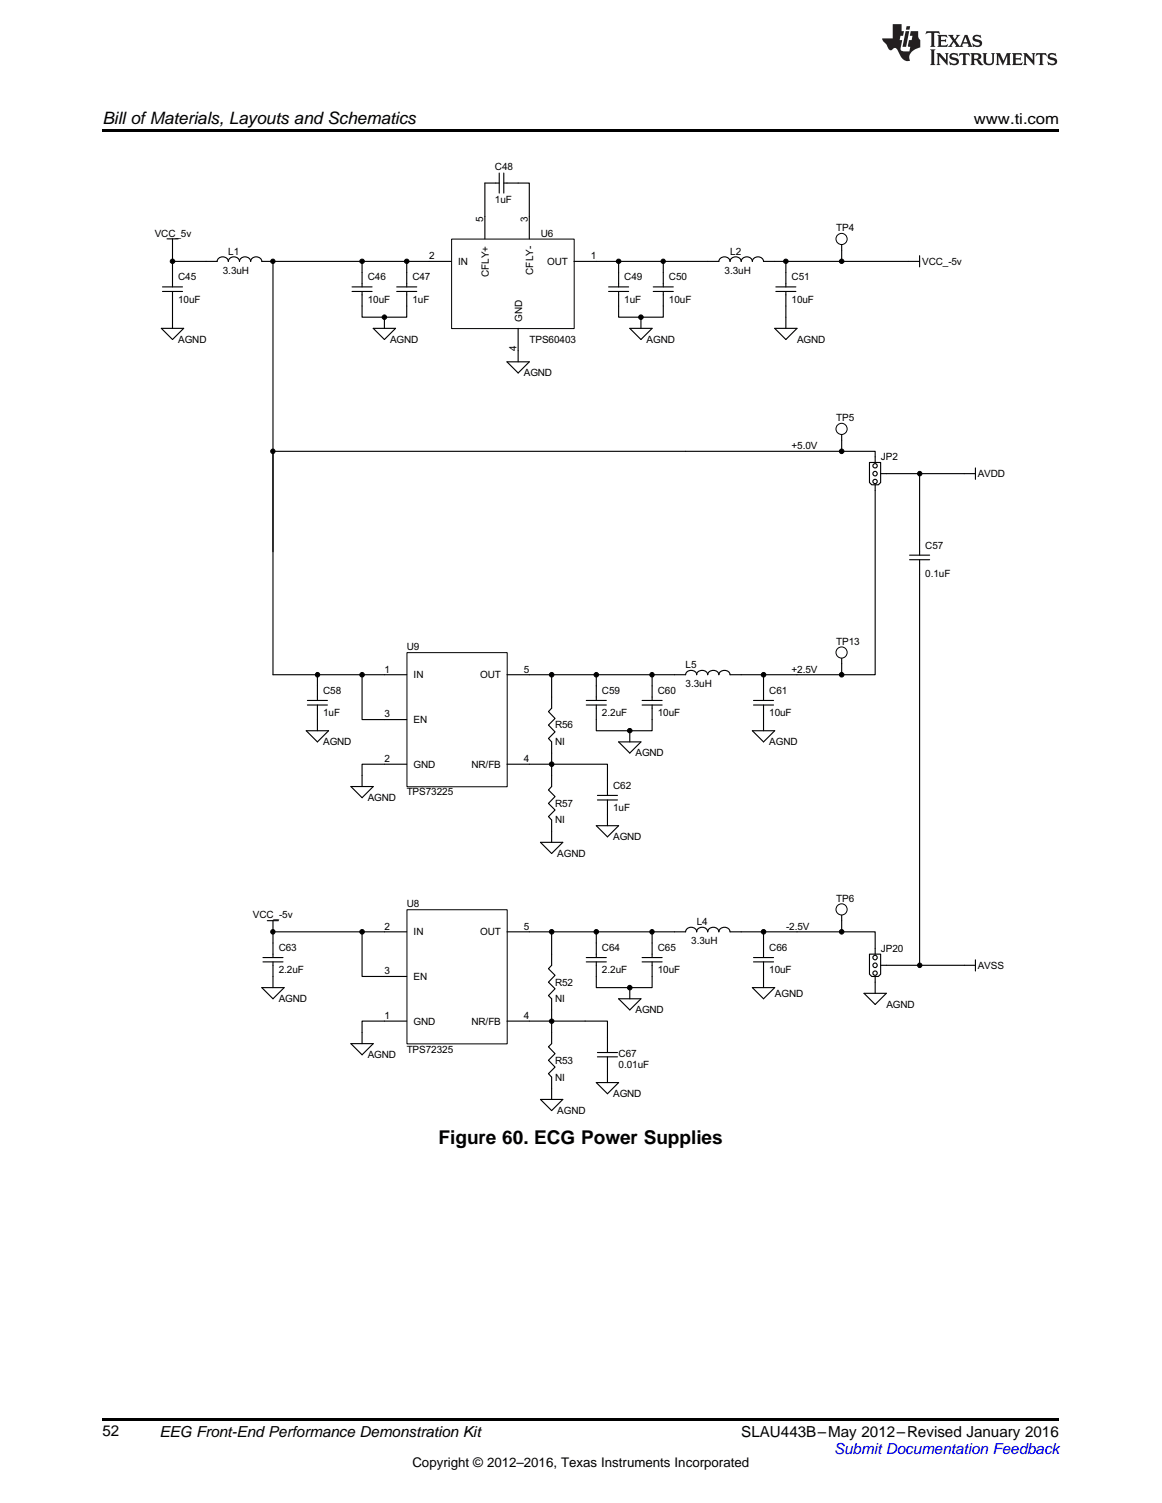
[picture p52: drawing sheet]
<svg xmlns="http://www.w3.org/2000/svg" width="216mm" height="279mm" viewBox="0 0 216 279" stroke-linecap="round" stroke-linejoin="round" font-family="sans-serif">
<defs><g id="words">
<text font-size="3.5" x="81.5" y="212.7">Figure 60. ECG Power Supplies</text>
<text font-size="3.2" x="19" y="23">Bill ofMaterials, Layouts and Schematics</text>
<g font-size="2.8">
<text x="180.9" y="23">www.ti.com</text>
<text x="19" y="267">52</text>
<text x="29.6" y="267.1">EEG Front-End Performance Demonstration Kit</text>
<text x="137.7" y="267.1">SLAU443B–May 2012–Revised January 2016</text>
</g>
<text font-size="2.8" fill="#00f" x="155" y="270.4">Submit Documentation Feedback</text>
<text font-size="2.5" x="76.6" y="272.7">Copyright © 2012–2016, Texas Instruments Incorporated</text>
<g font-size="1.9">
<text x="92" y="31.5">C48</text>
<text x="89.8" y="41.3" transform="rotate(-90 89.8 41.3)">5</text>
<text x="92" y="37.8">1uF</text>
<text x="98" y="41.3" transform="rotate(-90 98 41.3)">3</text>
<text x="28.7" y="44">VCC_5v</text>
<text x="42.4" y="47.3">L1</text>
<text x="100.5" y="44">U6</text>
<text x="135.7" y="47.3">L2</text>
<text x="155.4" y="43">TP4</text>
<text x="33.1" y="52.1">C45</text>
<text x="41.4" y="50.9">3.3uH</text>
<text x="68.3" y="52.1">C46</text>
<text x="76.6" y="52.1">C47</text>
<text x="79.7" y="48.2">2</text>
<text x="85.1" y="49.2">IN</text>
<text x="90.8" y="51.5" transform="rotate(-90 90.8 51.5)">CFLY+</text>
<text x="99.1" y="51.1" transform="rotate(-90 99.1 51.1)">CFLY-</text>
<text x="101.7" y="49.2">OUT</text>
<text x="109.8" y="48.2">1</text>
<text x="116" y="52.1">C49</text>
<text x="124.3" y="52.1">C50</text>
<text x="134.6" y="50.9">3.3uH</text>
<text x="147.1" y="52.1">C51</text>
<text x="171.3" y="49.2">VCC_-5v</text>
<text x="33.1" y="56.3">10uF</text>
<text x="68.3" y="56.3">10uF</text>
<text x="76.6" y="56.3">1uF</text>
<text x="97" y="59.8" transform="rotate(-90 97 59.8)">GND</text>
<text x="116" y="56.3">1uF</text>
<text x="124.3" y="56.3">10uF</text>
<text x="147.1" y="56.3">10uF</text>
<text x="33.1" y="63.7">AGND</text>
<text x="72.5" y="63.7">AGND</text>
<text x="96" y="65.2" transform="rotate(-90 96 65.2)">4</text>
<text x="98.4" y="63.7">TPS60403</text>
<text x="120.1" y="63.7">AGND</text>
<text x="148.1" y="63.7">AGND</text>
<text x="97.3" y="70">AGND</text>
<text x="147.1" y="83.5">+5.0V</text>
<text x="155.4" y="78.3">TP5</text>
<text x="163.7" y="85.6">JP2</text>
<text x="181.7" y="88.7">AVDD</text>
<text x="171.9" y="102">C57</text>
<text x="171.9" y="107.2">0.1uF</text>
<text x="155.4" y="119.8">TP13</text>
<text x="71.5" y="125">1</text>
<text x="75.6" y="120.9">U9</text>
<text x="97.3" y="125">5</text>
<text x="127.4" y="124.2">L5</text>
<text x="147.1" y="125">+2.5V</text>
<text x="60" y="129">C58</text>
<text x="76.8" y="126.1">IN</text>
<text x="89.2" y="126.1">OUT</text>
<text x="111.8" y="129">C59</text>
<text x="122.2" y="129">C60</text>
<text x="127.4" y="127.7">3.3uH</text>
<text x="142.9" y="129">C61</text>
<text x="60" y="133.1">1uF</text>
<text x="71.5" y="133.3">3</text>
<text x="76.8" y="134.4">EN</text>
<text x="103.1" y="135.4">R56</text>
<text x="111.8" y="133.1">2.2uF</text>
<text x="122.2" y="133.1">10uF</text>
<text x="142.9" y="133.1">10uF</text>
<text x="60" y="138.6">AGND</text>
<text x="71.5" y="141.6">2</text>
<text x="76.8" y="142.7">GND</text>
<text x="87.6" y="142.7">NR/FB</text>
<text x="97.3" y="141.6">4</text>
<text x="103.1" y="138.6">NI</text>
<text x="118.1" y="140.6">AGND</text>
<text x="142.9" y="138.6">AGND</text>
<text x="68.3" y="148.9">AGND</text>
<text x="75.6" y="147.9">TPS73225</text>
<text x="103.1" y="150">R57</text>
<text x="113.9" y="146.6">C62</text>
<text x="103.1" y="153.1">NI</text>
<text x="113.9" y="150.8">1uF</text>
<text x="103.6" y="159.3">AGND</text>
<text x="113.9" y="156.2">AGND</text>
<text x="155.4" y="167.6">TP6</text>
<text x="47" y="170.7">VCC_-5v</text>
<text x="71.5" y="172.8">2</text>
<text x="75.6" y="168.7">U8</text>
<text x="76.8" y="173.9">IN</text>
<text x="89.2" y="173.9">OUT</text>
<text x="97.3" y="172.8">5</text>
<text x="129.5" y="172">L4</text>
<text x="146.1" y="172.8">-2.5V</text>
<text x="51.8" y="176.8">C63</text>
<text x="111.8" y="176.8">C64</text>
<text x="122.2" y="176.8">C65</text>
<text x="128.4" y="175.5">3.3uH</text>
<text x="142.9" y="176.8">C66</text>
<text x="163.7" y="176.9">JP20</text>
<text x="51.8" y="180.9">2.2uF</text>
<text x="71.5" y="181.1">3</text>
<text x="76.8" y="182.2">EN</text>
<text x="103.1" y="183.2">R52</text>
<text x="111.8" y="180.9">2.2uF</text>
<text x="122.2" y="180.9">10uF</text>
<text x="142.9" y="180.9">10uF</text>
<text x="144" y="185.3">AGND</text>
<text x="181.7" y="180.1">AVSS</text>
<text x="51.8" y="186.3">AGND</text>
<text x="71.5" y="189.4">1</text>
<text x="76.8" y="190.5">GND</text>
<text x="87.6" y="190.5">NR/FB</text>
<text x="97.3" y="189.4">4</text>
<text x="103.1" y="186.3">NI</text>
<text x="118.1" y="188.4">AGND</text>
<text x="164.7" y="187.4">AGND</text>
<text x="68.3" y="196.7">AGND</text>
<text x="75.6" y="195.7">TPS72325</text>
<text x="103.1" y="197.7">R53</text>
<text x="114.9" y="196.5">C67</text>
<text x="103.1" y="200.9">NI</text>
<text x="113.9" y="204">AGND</text>
<text x="114.9" y="198.6">0.01uF</text>
<text x="103.6" y="207.1">AGND</text>
</g>
</g></defs>
<path d="M19 263.5h177.8v.6h-177.8z" fill="#000"/>
<g fill="none" stroke="#000" stroke-width=".21">
<path d="M31 44.4h2.1M32.1 44.4v2.1M32.1 59v2M71.4 59v2M119.1 59v2M146 59v2M168.8 48.6h2.1M170.9 47.5v2.1M30 61h4.1l-2 2.1zM69.3 61h4.2l-2.1 2.1zM94.2 67.3h4.1l-2 2zM96.3 65.2v2.1"/>
<path d="M117 61h4.2l-2.1 2.1zM143.9 61h4.2l-2.1 2.1zM179.2 88h2M181.2 87v2.1"/>
</g>
<path d="M84 44.5h22.7v16.6h-22.7z" fill="#fff"/>
<path d="M83.9 44.4h22.8v16.7h-22.8z" fill="none" stroke="#000" stroke-width=".19"/>
<g fill="none" stroke="#000" stroke-width=".21">
<path d="M30.2 54.2h3.7M30.2 53.3h3.7M32.1 48.6h8.2a1.06 1.06 0 0 1 1.1-.9 1.06 1.06 0 0 1 1 .9 1.06 1.06 0 0 1 1.1-.9 1.06 1.06 0 0 1 1 .9 1.06 1.06 0 0 1 1-.9 1.06 1.06 0 0 1 1.1 .9 1.06 1.06 0 0 1 1-.9 1.06 1.06 0 0 1 1 .9h35.3M32.1 46.5v6.8M32.1 54.2v4.8M65.4 54.2h3.7M65.4 53.3h3.7M67.3 54.2v4.8h8.3v-4.8M67.3 48.6v4.7M73.7 54.2h3.7M73.7 53.3h3.7M75.6 48.6v4.7"/>
<path d="M90.1 40.3v4.1M98.3 40.3v4.1M106.6 48.6h27a1.06 1.06 0 0 1 1-.9 1.06 1.06 0 0 1 1 .9 1.06 1.06 0 0 1 1.1-.9 1.06 1.06 0 0 1 1 .9 1.06 1.06 0 0 1 1.1-.9 1.06 1.06 0 0 1 1 .9 1.06 1.06 0 0 1 1-.9 1.06 1.06 0 0 1 1.1 .9h26.9M113.1 54.2h3.7M113.1 53.3h3.7M114.9 54.2v4.8h8.3v-4.8M114.9 48.6v4.7M121.4 54.2h3.7M121.4 53.3h3.7M123.2 48.6v4.7M144.2 54.2h3.7M144.2 53.3h3.7"/>
<path d="M146 48.6v4.7M146 54.2v4.8M156.4 45.5v1M96.3 61v4.2"/>
</g>
<circle cx="156.4" cy="44.4" r="1.03" fill="#fff"/>
<g fill="none" stroke="#000" stroke-width=".19">
<circle cx="75.6" cy="48.6" r=".41"/>
<circle cx="114.9" cy="48.6" r=".42"/>
<circle cx="123.2" cy="48.6" r=".4"/>
<circle cx="146" cy="48.6" r=".41"/>
<circle cx="156.4" cy="44.4" r="1.03"/>
<circle cx="156.4" cy="48.6" r=".42"/>
</g>
<path d="M92.8 34h-2.7v6.3M92.8 32.2v3.7M93.6 34h4.7v6.3M93.6 32.2v3.7M156.4 46.5v2.1M50.7 83.9v41.5M156.4 80.8v1" fill="none" stroke="#000" stroke-width=".21"/>
<g fill="#000">
<circle cx="75.6" cy="48.6" r=".41"/>
<circle cx="114.9" cy="48.6" r=".42"/>
<circle cx="123.2" cy="48.6" r=".4"/>
<circle cx="146" cy="48.6" r=".41"/>
<circle cx="156.4" cy="48.6" r=".42"/>
</g>
<circle cx="156.4" cy="79.7" r="1.04" fill="#fff"/>
<circle cx="156.4" cy="79.7" r="1.04" fill="none" stroke="#000" stroke-width=".19"/>
<g fill="none" stroke="#000" stroke-width=".21">
<path d="M48.9 178.8h3.7M48.9 178h3.7M49.7 171.1h2M50.7 171.1v6.9M50.7 178.8v4.8M50.7 173.2h20.7M67.3 173.2v8.3h4.1M98.3 173.2h29.1a1.06 1.06 0 0 1 1-.8 1.06 1.06 0 0 1 1.1 .8M108.9 178.8h3.8M108.9 178h3.8M110.8 173.2v4.8M110.8 178.8v2.7"/>
<path d="M129.4 173.2a1.06 1.06 0 0 1 1.1-.8 1.06 1.06 0 0 1 1 .8 1.06 1.06 0 0 1 1-.8 1.06 1.06 0 0 1 1.1 .8 1.06 1.06 0 0 1 1-.8 1.06 1.06 0 0 1 1 .8h6.3v4.8M140 178.8h3.7M140 178h3.7M141.9 178.8v4.8M156.4 170.1v1M179.2 179.4h2M181.2 178.4v2.1M48.6 183.6h4.2l-2.1 2.1zM65.2 194h4.1l-2 2.1zM71.4 189.8h-4.1v4.2M98.3 189.8h10.4M111 196.5h3.7"/>
<path d="M111 195.7h3.7M112.9 192.9v2.8M112.9 196.5v4.7M114.9 185.7h4.2l-2.1 2zM117 183.6v2.1M139.8 183.6h4.1l-2 2.1zM110.8 201.2h4.1l-2 2.1z"/>
</g>
<circle cx="156.4" cy="169.1" r="1.04" fill="#fff"/>
<g fill="none" stroke="#000" stroke-width=".19">
<circle cx="32.1" cy="48.6" r=".41"/>
<circle cx="67.3" cy="48.6" r=".41"/>
<circle cx="156.4" cy="169.1" r="1.04"/>
</g>
<g fill="none" stroke="#000" stroke-width=".21">
<path d="M50.7 48.6v54M127.4 83.9h35.2v2.1M161.5 86h2.1v3.7l-.4 .4h-1.2l-.5-.4zM162.6 90.1v1.1M163.6 88h15.6M170.9 88v15.2M169 104h3.7M169 103.2h3.7M170.9 104v75.4M67.3 125.4v8.4h4.1M98.3 125.4h29.1a1.07 1.07 0 0 1 1-.8 1.07 1.07 0 0 1 1.1 .8M108.9 131.1h3.8"/>
<path d="M108.9 130.2h3.8M110.8 131.1v4.7h10.4v-4.7M110.8 125.4v4.8M114.9 137.9h4.2l-2.1 2.1zM117 135.8v2.1M119.3 131.1h3.7M119.3 130.2h3.7M121.2 125.4v4.8M129.4 125.4a1.07 1.07 0 0 1 1.1-.8 1.07 1.07 0 0 1 1 .8 1.07 1.07 0 0 1 1-.8 1.07 1.07 0 0 1 1.1 .8 1.07 1.07 0 0 1 1-.8 1.07 1.07 0 0 1 1 .8h6.3v4.8M139.8 135.8h4.1l-2 2.1zM140 131.1h3.7M140 130.2h3.7"/>
<path d="M141.9 131.1v4.7M141.9 125.4h6.2M65.2 146.2h4.1l-2 2.1zM71.4 142.1h-4.1v4.1M98.3 142.1h4.2M110.8 153.5h4.1l-2 2.1zM111 148.7h3.7M111 147.9h3.7M112.9 145.2v2.7M112.9 148.7v4.8M102.5 173.2v6.2l-.6 .7 1.2 1.2-1.2 1.3 1.2 1.2-1.2 1.3 .6 .6v8.3l-.6 .6 1.2 1.3-1.2 1.2 1.2 1.3-1.2 1.2 .6 .6v4.2M119.3 178.8h3.7"/>
<path d="M119.3 178h3.7M121.2 178.8v4.8h-10.4v-2.1M121.2 173.2v4.8M141.9 173.2h20.7v4.2M161.5 177.4h2.1v3.7l-.4 .4h-1.2l-.5-.4zM163.6 179.4h15.6M108.7 189.8h4.2v3.1M160.5 184.7h4.2l-2.1 2zM162.6 181.5v3.2M100.4 204.4h4.2l-2.1 2.1z"/>
<circle cx="162.6" cy="88" r=".41"/>
<circle cx="162.6" cy="86.6" r=".4"/>
<circle cx="162.6" cy="89.5" r=".4"/>
<circle cx="162.6" cy="178" r=".41"/>
<circle cx="162.6" cy="179.4" r=".41"/>
<circle cx="162.6" cy="180.9" r=".4"/>
</g>
<g fill="#000">
<circle cx="32.1" cy="48.6" r=".41"/>
<circle cx="67.3" cy="48.6" r=".41"/>
</g>
<path d="M75.7 121.4h18.5v24.9h-18.5z" fill="#fff"/>
<path d="M75.6 121.3h18.6v25h-18.6z" fill="none" stroke="#000" stroke-width=".19"/>
<g fill="none" stroke="#000" stroke-width=".21">
<path d="M50.7 125.4h24.9M56.9 135.8h4.1l-2 2.1zM57.1 131.1h3.7M57.1 130.2h3.7M59 125.4v4.8M59 131.1v4.7M71.4 133.8h4.2M94.2 125.4h4.1M102.5 125.4v6.3l-.6 .6 1.2 1.3-1.2 1.2 1.2 1.3-1.2 1.2 .6 .6v8.3l-.6 .6 1.2 1.3-1.2 1.2 1.2 1.3-1.2 1.2 .6 .6v4.2M156.4 122.3v1.1M71.4 142.1h4.2M94.2 142.1h4.1"/>
<path d="M100.4 156.6h4.2l-2.1 2.1zM102.5 142.1h10.4v3.1"/>
</g>
<circle cx="156.4" cy="121.3" r="1.04" fill="#fff"/>
<g fill="none" stroke="#000" stroke-width=".19">
<circle cx="59" cy="125.4" r=".42"/>
<circle cx="67.3" cy="125.4" r=".42"/>
<circle cx="102.5" cy="125.4" r=".42"/>
<circle cx="110.8" cy="125.4" r=".42"/>
<circle cx="121.1" cy="125.4" r=".41"/>
<circle cx="141.9" cy="125.4" r=".42"/>
<circle cx="156.4" cy="121.3" r="1.04"/>
<circle cx="102.5" cy="142.1" r=".42"/>
</g>
<path d="M162.6 91.2v34.2h-14.5" fill="none" stroke="#000" stroke-width=".21"/>
<g fill="#000">
<circle cx="59" cy="125.4" r=".42"/>
<circle cx="67.3" cy="125.4" r=".42"/>
<circle cx="102.5" cy="125.4" r=".42"/>
<circle cx="110.8" cy="125.4" r=".42"/>
<circle cx="121.1" cy="125.4" r=".41"/>
<circle cx="141.9" cy="125.4" r=".42"/>
<circle cx="102.5" cy="142.1" r=".42"/>
</g>
<path d="M75.7 169.2h18.5v24.9h-18.5z" fill="#fff"/>
<g fill="none" stroke="#000" stroke-width=".19">
<path d="M75.6 169.1h18.6v25h-18.6z"/>
<circle cx="50.7" cy="48.6" r=".4"/>
<circle cx="71.4" cy="59" r=".42"/>
<circle cx="119.1" cy="59" r=".42"/>
<circle cx="50.7" cy="83.9" r=".41"/>
<circle cx="156.4" cy="83.9" r=".43"/>
<circle cx="170.9" cy="88" r=".41"/>
<circle cx="117" cy="135.8" r=".42"/>
<circle cx="156.4" cy="125.4" r=".43"/>
<circle cx="50.7" cy="173.2" r=".41"/>
<circle cx="67.3" cy="173.2" r=".42"/>
<circle cx="102.5" cy="173.2" r=".42"/>
<circle cx="110.8" cy="173.2" r=".42"/>
<circle cx="121.1" cy="173.2" r=".41"/>
<circle cx="141.9" cy="173.2" r=".42"/>
<circle cx="156.4" cy="173.2" r=".43"/>
<circle cx="170.9" cy="179.4" r=".41"/>
<circle cx="102.5" cy="189.8" r=".41"/>
<circle cx="117" cy="183.6" r=".43"/>
</g>
<path d="M50.7 83.9h76.7M156.4 81.8v2.1M156.4 123.4v2M71.4 173.2h4.2M94.2 173.2h4.1M156.4 171.1v2.1M71.4 181.5h4.2M71.4 189.8h4.2M94.2 189.8h4.1" fill="none" stroke="#000" stroke-width=".21"/>
<g fill="#000">
<circle cx="50.7" cy="48.6" r=".4"/>
<circle cx="71.4" cy="59" r=".42"/>
<circle cx="119.1" cy="59" r=".42"/>
<circle cx="50.7" cy="83.9" r=".41"/>
<circle cx="156.4" cy="83.9" r=".43"/>
<circle cx="170.9" cy="88" r=".41"/>
<circle cx="117" cy="135.8" r=".42"/>
<circle cx="156.4" cy="125.4" r=".43"/>
<circle cx="50.7" cy="173.2" r=".41"/>
<circle cx="67.3" cy="173.2" r=".42"/>
<circle cx="102.5" cy="173.2" r=".42"/>
<circle cx="110.8" cy="173.2" r=".42"/>
<circle cx="121.1" cy="173.2" r=".41"/>
<circle cx="141.9" cy="173.2" r=".42"/>
<circle cx="156.4" cy="173.2" r=".43"/>
<circle cx="170.9" cy="179.4" r=".41"/>
<circle cx="102.5" cy="189.8" r=".41"/>
<circle cx="117" cy="183.6" r=".43"/>
</g>
<path d="M19 24h177.8v.6h-177.8z" fill="#000"/>
<g fill="#231f20">
<path d="M172.1 5.8l-.1 .6a.77 .77 0 0 1 1-.1v2.1l-.2 .3h1l-.2-.3v-2.3a.99 .99 0 0 1 1 .3l-.1-.6zM174.1 6.5l.3 .4v1.5l-.3 .3h1.9l.1-.5a1.12 1.12 0 0 1-1.2 .2l-.1-.7h.6l.4 .2v-.7l-.4 .2h-.6v-.5l.2-.1a.96 .96 0 0 1 1 .2l-.1-.5zM176.1 6.5l.9 1.1-.9 1.1h.8l-.1-.2 .4-.7 .4 .7-.2 .2h1.6l-.2-.2 .1-.4h.9l.2 .4-.2 .2h.9l-.2-.3-.8-1.9h-.5l-.9 2.1-.7-1.1 .8-1h-.8l.2 .1-.1 .2-.3 .5-.4-.6 .2-.2zM179.4 6.9l.3 .9h-.7zM180.9 6.6a.63 .63 0 0 0-.2 .7 .63 .63 0 0 0 .6 .4l.6 .2 .1 .2a.75 .75 0 0 1-.7 .4 .75 .75 0 0 1-.6-.5l.1 .7 .2-.1a.89 .89 0 0 0 1 .1 .89 .89 0 0 0 .4-.9 1.4 1.4 0 0 0-1.2-.6l-.1-.3a1.04 1.04 0 0 1 1.2 .2l-.1-.6-.2 .1-.5-.1zM172.8 9.2l.3 .3v2.2l-.3 .4h1l-.2-.4v-2.2l.2-.3zM174 9.9l.2 .3v1.5l-.2 .4h.7l-.2-.4v-1.3l1.6 1.7v-1.9l.2-.3h-.7l.2 .3v.9l-1.2-1.2zM176.6 10a.62 .62 0 0 0-.2 .7 .62 .62 0 0 0 .6 .4l.6 .2 .1 .2a.76 .76 0 0 1-.7 .4 .76 .76 0 0 1-.6-.5l.1 .7 .2-.1a.89 .89 0 0 0 1 .1 .89 .89 0 0 0 .4-.9 1.4 1.4 0 0 0-1.2-.6l-.1-.3a1.04 1.04 0 0 1 1.2 .1l-.1-.5-.2 .1-.5-.2zM178.3 9.9l-.1 .6a.61 .61 0 0 1 .7-.3v1.5l-.2 .4h1l-.3-.4v-1.5a.63 .63 0 0 1 .8 .3l-.1-.6zM180.3 9.9l.2 .3v1.5l-.2 .4h.9l-.2-.2v-.7h.4l.2 .2a.76 .76 0 0 0 1.1 .6l-1-.9a.58 .58 0 0 0 .6-.6 .58 .58 0 0 0-.5-.6zM181 10.2l.1-.1a.45 .45 0 0 1 .6 .1 .45 .45 0 0 1 .1 .5l-.2 .2h-.6zM182.5 9.9l.2 .2a2.17 2.17 0 0 0 .4 1.9 .99 .99 0 0 0 1.6-.7v-1.1l.2-.3h-.8l.2 .2a1.92 1.92 0 0 1-.2 1.7 .6 .6 0 0 1-.9-.5v-1.1l.2-.3zM185 9.9l.2 .3v1.5l-.2 .4h.7l-.2-.4v-1.4l.8 1.8 .8-1.8v1.4l-.2 .4h1l-.3-.4v-1.5l.3-.3h-.8l-.7 1.4-.6-1.4zM188 9.9l.2 .3v1.5l-.2 .4h1.8l.2-.6a1.12 1.12 0 0 1-1.2 .3l-.1-.7h.6l.4 .1v-.6l-.4 .2h-.6v-.5l.2-.2a.96 .96 0 0 1 1 .3l-.1-.5zM190.1 9.9l.2 .3v1.5l-.2 .4h.7l-.2-.4v-1.3l1.6 1.7v-1.9l.2-.3h-.7l.2 .3v.9l-1.1-1.2zM192.6 9.9l-.1 .6a.61 .61 0 0 1 .7-.3v1.5l-.2 .4h.9l-.2-.4v-1.5a.63 .63 0 0 1 .8 .3l-.2-.6zM194.9 10a.62 .62 0 0 0-.2 .7 .62 .62 0 0 0 .6 .4l.5 .2 .2 .2a.76 .76 0 0 1-.7 .4 .76 .76 0 0 1-.7-.5l.2 .7 .1-.1a.89 .89 0 0 0 1 .1 .89 .89 0 0 0 .5-.9 1.4 1.4 0 0 0-1.2-.6l-.1-.3a1.04 1.04 0 0 1 1.2 .1l-.2-.5-.2 .1-.5-.2z"/>
<path d="M165.9 4.5v2.6h-2l.1 .4 .8 .9a.91 .91 0 0 0 .9 .9 .56 .56 0 0 1 .5-.4 .56 .56 0 0 1 .5 .3l.4 .8a1.53 1.53 0 0 0 2 1.3 1.54 1.54 0 0 1 1-2.1l.9-.4-.1-1.4a1.52 1.52 0 0 1-.3-1.6h-1.4l-.2 .9h.5l-.1 .8h-.5l-.2 .9v.2l.4 .1-.1 .9a1.93 1.93 0 0 1-1.7-.3l.3-1.8h-.4l.1-.8h.5l.2-.9h-.5v-1.3zM168.3 5.8l-.6 2.9h.7l.5-2.9zM168.4 4.9l-.1 .6h.7l.1-.6z"/>
</g>
<use href="#words"/>
</svg>
